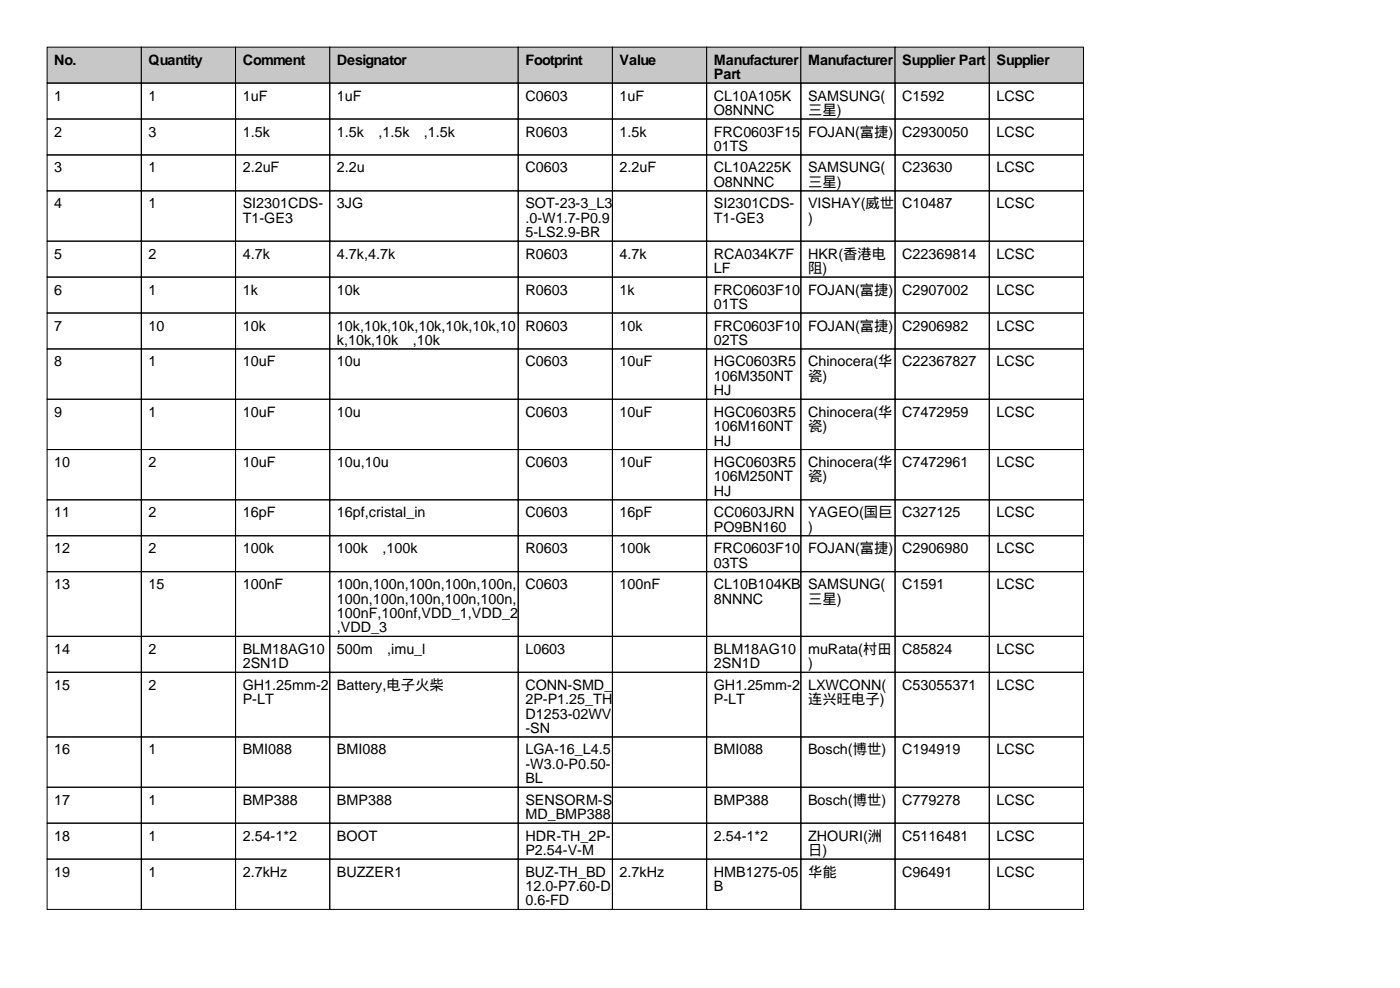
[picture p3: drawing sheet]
<svg xmlns="http://www.w3.org/2000/svg" width="297mm" height="210mm" viewBox="0 0 297 210" stroke-linecap="round" stroke-linejoin="round" font-family="sans-serif">
<defs><g id="words">
<g font-size="3">
<text x="11.5" y="13.7">No.</text>
<text x="31.5" y="13.7">Quantity</text>
<text x="51.5" y="13.7">Comment</text>
<text x="71.5" y="13.7">Designator</text>
<text x="111.5" y="13.7">Footprint</text>
<text x="131.5" y="13.7">Value</text>
<text x="151.5" y="13.7">Manufacturer</text>
<text x="151.5" y="16.8">Part</text>
<text x="171.5" y="13.7">Manufacturer</text>
<text x="191.5" y="13.7">Supplier Part</text>
<text x="211.5" y="13.7">Supplier</text>
<text x="11.5" y="21.3">1</text>
<text x="31.5" y="21.3">1</text>
<text x="51.5" y="21.3">1uF</text>
<text x="71.5" y="21.3">1uF</text>
<text x="111.5" y="21.3">C0603</text>
<text x="131.5" y="21.3">1uF</text>
<text x="151.5" y="21.3">CL10A105K</text>
<text x="171.5" y="21.3">SAMSUNG(</text>
<text x="191.5" y="21.3">C1592</text>
<text x="211.5" y="21.3">LCSC</text>
<text x="11.5" y="29">2</text>
<text x="31.5" y="29">3</text>
<text x="51.5" y="29">1.5k</text>
<text x="71.5" y="29">1.5k</text>
<text x="80.3" y="29">,1.5k</text>
<text x="90" y="29">,1.5k</text>
<text x="111.5" y="29">R0603</text>
<text x="131.5" y="29">1.5k</text>
<text x="151.5" y="24.4">O8NNNC</text>
<text x="151.5" y="29">FRC0603F15</text>
<text x="171.5" y="24.4">三星)</text>
<text x="171.5" y="29">FOJAN(富捷)</text>
<text x="191.5" y="29">C2930050</text>
<text x="211.5" y="29">LCSC</text>
<text x="151.5" y="32">01TS</text>
<text x="11.5" y="36.6">3</text>
<text x="31.5" y="36.6">1</text>
<text x="51.5" y="36.6">2.2uF</text>
<text x="71.5" y="36.6">2.2u</text>
<text x="111.5" y="36.6">C0603</text>
<text x="131.5" y="36.6">2.2uF</text>
<text x="151.5" y="36.6">CL10A225K</text>
<text x="151.5" y="39.6">O8NNNC</text>
<text x="171.5" y="36.6">SAMSUNG(</text>
<text x="171.5" y="39.6">三星)</text>
<text x="191.5" y="36.6">C23630</text>
<text x="211.5" y="36.6">LCSC</text>
<text x="11.5" y="44.2">4</text>
<text x="31.5" y="44.2">1</text>
<text x="51.5" y="44.2">SI2301CDS-</text>
<text x="51.5" y="47.2">T1-GE3</text>
<text x="71.5" y="44.2">3JG</text>
<text x="111.5" y="44.2">SOT-23-3_L3</text>
<text x="111.5" y="47.2">.0-W1.7-P0.9</text>
<text x="151.5" y="44.2">SI2301CDS-</text>
<text x="151.5" y="47.2">T1-GE3</text>
<text x="171.5" y="44.2">VISHAY(威世</text>
<text x="171.5" y="47.2">)</text>
<text x="191.5" y="44.2">C10487</text>
<text x="211.5" y="44.2">LCSC</text>
<text x="111.5" y="50.3">5-LS2.9-BR</text>
<text x="11.5" y="54.9">5</text>
<text x="31.5" y="54.9">2</text>
<text x="51.5" y="54.9">4.7k</text>
<text x="71.5" y="54.9">4.7k,4.7k</text>
<text x="111.5" y="54.9">R0603</text>
<text x="131.5" y="54.9">4.7k</text>
<text x="151.5" y="54.9">RCA034K7F</text>
<text x="151.5" y="57.9">LF</text>
<text x="171.5" y="54.9">HKR(香港电</text>
<text x="171.5" y="57.9">阻)</text>
<text x="191.5" y="54.9">C22369814</text>
<text x="211.5" y="54.9">LCSC</text>
<text x="11.5" y="62.5">6</text>
<text x="31.5" y="62.5">1</text>
<text x="51.5" y="62.5">1k</text>
<text x="71.5" y="62.5">10k</text>
<text x="111.5" y="62.5">R0603</text>
<text x="131.5" y="62.5">1k</text>
<text x="151.5" y="62.5">FRC0603F10</text>
<text x="151.5" y="65.5">01TS</text>
<text x="171.5" y="62.5">FOJAN(富捷)</text>
<text x="191.5" y="62.5">C2907002</text>
<text x="211.5" y="62.5">LCSC</text>
<text x="11.5" y="70.1">7</text>
<text x="31.5" y="70.1">10</text>
<text x="51.5" y="70.1">10k</text>
<text x="71.5" y="70.1">10k,10k,10k,10k,10k,10k,10</text>
<text x="111.5" y="70.1">R0603</text>
<text x="131.5" y="70.1">10k</text>
<text x="151.5" y="70.1">FRC0603F10</text>
<text x="171.5" y="70.1">FOJAN(富捷)</text>
<text x="191.5" y="70.1">C2906982</text>
<text x="211.5" y="70.1">LCSC</text>
<text x="11.5" y="77.7">8</text>
<text x="31.5" y="77.7">1</text>
<text x="51.5" y="77.7">10uF</text>
<text x="71.5" y="73.2">k,10k,10k</text>
<text x="71.5" y="77.7">10u</text>
<text x="87.6" y="73.2">,10k</text>
<text x="111.5" y="77.7">C0603</text>
<text x="131.5" y="77.7">10uF</text>
<text x="151.5" y="73.2">02TS</text>
<text x="151.5" y="77.7">HGC0603R5</text>
<text x="171.5" y="77.7">Chinocera(华</text>
<text x="191.5" y="77.7">C22367827</text>
<text x="211.5" y="77.7">LCSC</text>
<text x="151.5" y="80.8">106M350NT</text>
<text x="151.5" y="83.8">HJ</text>
<text x="171.5" y="80.8">瓷)</text>
<text x="11.5" y="88.4">9</text>
<text x="31.5" y="88.4">1</text>
<text x="51.5" y="88.4">10uF</text>
<text x="71.5" y="88.4">10u</text>
<text x="111.5" y="88.4">C0603</text>
<text x="131.5" y="88.4">10uF</text>
<text x="151.5" y="88.4">HGC0603R5</text>
<text x="171.5" y="88.4">Chinocera(华</text>
<text x="191.5" y="88.4">C7472959</text>
<text x="211.5" y="88.4">LCSC</text>
<text x="151.5" y="91.4">106M160NT</text>
<text x="151.5" y="94.5">HJ</text>
<text x="171.5" y="91.4">瓷)</text>
<text x="11.5" y="99.1">10</text>
<text x="31.5" y="99.1">2</text>
<text x="51.5" y="99.1">10uF</text>
<text x="71.5" y="99.1">10u,10u</text>
<text x="111.5" y="99.1">C0603</text>
<text x="131.5" y="99.1">10uF</text>
<text x="151.5" y="99.1">HGC0603R5</text>
<text x="171.5" y="99.1">Chinocera(华</text>
<text x="191.5" y="99.1">C7472961</text>
<text x="211.5" y="99.1">LCSC</text>
<text x="151.5" y="102.1">106M250NT</text>
<text x="151.5" y="105.2">HJ</text>
<text x="171.5" y="102.1">瓷)</text>
<text x="11.5" y="109.7">11</text>
<text x="31.5" y="109.7">2</text>
<text x="51.5" y="109.7">16pF</text>
<text x="71.5" y="109.7">16pf,cristal_in</text>
<text x="111.5" y="109.7">C0603</text>
<text x="131.5" y="109.7">16pF</text>
<text x="151.5" y="109.7">CC0603JRN</text>
<text x="151.5" y="112.8">PO9BN160</text>
<text x="171.5" y="109.7">YAGEO(国巨</text>
<text x="171.5" y="112.8">)</text>
<text x="191.5" y="109.7">C327125</text>
<text x="211.5" y="109.7">LCSC</text>
<text x="11.5" y="117.4">12</text>
<text x="31.5" y="117.4">2</text>
<text x="51.5" y="117.4">100k</text>
<text x="71.5" y="117.4">100k</text>
<text x="81.2" y="117.4">,100k</text>
<text x="111.5" y="117.4">R0603</text>
<text x="131.5" y="117.4">100k</text>
<text x="151.5" y="117.4">FRC0603F10</text>
<text x="171.5" y="117.4">FOJAN(富捷)</text>
<text x="191.5" y="117.4">C2906980</text>
<text x="211.5" y="117.4">LCSC</text>
<text x="11.5" y="125">13</text>
<text x="31.5" y="125">15</text>
<text x="51.5" y="125">100nF</text>
<text x="71.5" y="125">100n,100n,100n,100n,100n,</text>
<text x="111.5" y="125">C0603</text>
<text x="131.5" y="125">100nF</text>
<text x="151.5" y="120.4">03TS</text>
<text x="151.5" y="125">CL10B104KB</text>
<text x="171.5" y="125">SAMSUNG(</text>
<text x="191.5" y="125">C1591</text>
<text x="211.5" y="125">LCSC</text>
<text x="71.5" y="128">100n,100n,100n,100n,100n,</text>
<text x="71.5" y="131.1">100nF,100nf,VDD_1,VDD_2</text>
<text x="151.5" y="128">8NNNC</text>
<text x="171.5" y="128">三星)</text>
<text x="71.5" y="134.1">,VDD_3</text>
<text x="11.5" y="138.7">14</text>
<text x="31.5" y="138.7">2</text>
<text x="51.5" y="138.7">BLM18AG10</text>
<text x="51.5" y="141.7">2SN1D</text>
<text x="71.5" y="138.7">500m</text>
<text x="82.2" y="138.7">,imu_l</text>
<text x="111.5" y="138.7">L0603</text>
<text x="151.5" y="138.7">BLM18AG10</text>
<text x="151.5" y="141.7">2SN1D</text>
<text x="171.5" y="138.7">muRata(村田</text>
<text x="171.5" y="141.7">)</text>
<text x="191.5" y="138.7">C85824</text>
<text x="211.5" y="138.7">LCSC</text>
<text x="11.5" y="146.3">15</text>
<text x="31.5" y="146.3">2</text>
<text x="51.5" y="146.3">GH1.25mm-2</text>
<text x="51.5" y="149.4">P-LT</text>
<text x="71.5" y="146.3">Battery,电子火柴</text>
<text x="111.5" y="146.3">CONN-SMD_</text>
<text x="111.5" y="149.4">2P-P1.25_TH</text>
<text x="151.5" y="146.3">GH1.25mm-2</text>
<text x="151.5" y="149.4">P-LT</text>
<text x="171.5" y="146.3">LXWCONN(</text>
<text x="171.5" y="149.4">连兴旺电子)</text>
<text x="191.5" y="146.3">C53055371</text>
<text x="211.5" y="146.3">LCSC</text>
<text x="111.5" y="152.4">D1253-02WV</text>
<text x="111.5" y="155.5">-SN</text>
<text x="11.5" y="160">16</text>
<text x="31.5" y="160">1</text>
<text x="51.5" y="160">BMI088</text>
<text x="71.5" y="160">BMI088</text>
<text x="111.5" y="160">LGA-16_L4.5</text>
<text x="151.5" y="160">BMI088</text>
<text x="171.5" y="160">Bosch(博世)</text>
<text x="191.5" y="160">C194919</text>
<text x="211.5" y="160">LCSC</text>
<text x="111.5" y="163.1">-W3.0-P0.50-</text>
<text x="111.5" y="166.1">BL</text>
<text x="11.5" y="170.7">17</text>
<text x="31.5" y="170.7">1</text>
<text x="51.5" y="170.7">BMP388</text>
<text x="71.5" y="170.7">BMP388</text>
<text x="111.5" y="170.7">SENSORM-S</text>
<text x="111.5" y="173.7">MD_BMP388</text>
<text x="151.5" y="170.7">BMP388</text>
<text x="171.5" y="170.7">Bosch(博世)</text>
<text x="191.5" y="170.7">C779278</text>
<text x="211.5" y="170.7">LCSC</text>
<text x="11.5" y="178.3">18</text>
<text x="31.5" y="178.3">1</text>
<text x="51.5" y="178.3">2.54-1*2</text>
<text x="71.5" y="178.3">BOOT</text>
<text x="111.5" y="178.3">HDR-TH_2P-</text>
<text x="151.5" y="178.3">2.54-1*2</text>
<text x="171.5" y="178.3">ZHOURI(洲</text>
<text x="191.5" y="178.3">C5116481</text>
<text x="211.5" y="178.3">LCSC</text>
<text x="11.5" y="185.9">19</text>
<text x="31.5" y="185.9">1</text>
<text x="51.5" y="185.9">2.7kHz</text>
<text x="71.5" y="185.9">BUZZER1</text>
<text x="111.5" y="181.4">P2.54-V-M</text>
<text x="111.5" y="185.9">BUZ-TH_BD</text>
<text x="131.5" y="185.9">2.7kHz</text>
<text x="151.5" y="185.9">HMB1275-05</text>
<text x="171.5" y="181.4">日)</text>
<text x="171.5" y="185.9">华能</text>
<text x="191.5" y="185.9">C96491</text>
<text x="211.5" y="185.9">LCSC</text>
<text x="111.5" y="189">12.0-P7.60-D</text>
<text x="151.5" y="189">B</text>
<text x="111.5" y="192">0.6-FD</text>
</g>
</g></defs>
<g fill="#c7c7c7" stroke="#000" stroke-width=".21">
<path d="M10 10h20v7.6h-20z"/>
<path d="M30 10h20v7.6h-20z"/>
<path d="M50 10h20v7.6h-20z"/>
<path d="M70 10h40v7.6h-40z"/>
<path d="M110 10h20v7.6h-20z"/>
<path d="M130 10h20v7.6h-20z"/>
<path d="M150 10h20v7.6h-20z"/>
<path d="M170 10h20v7.6h-20z"/>
<path d="M190 10h20v7.6h-20z"/>
<path d="M210 10h20v7.6h-20z"/>
</g>
<g fill="none" stroke="#000" stroke-width=".21">
<path d="M10 17.6h20v7.6h-20zM30 17.6h20v7.6h-20zM50 17.6h20v7.6h-20zM70 17.6h40v7.6h-40zM110 17.6h20v7.6h-20zM130 17.6h20v7.6h-20zM150 17.6h20v7.6h-20zM170 17.6h20v7.6h-20zM190 17.6h20v7.6h-20zM210 17.6h20v7.6h-20zM10 25.2h20v7.7h-20zM10 32.9h20v7.6h-20z"/>
<path d="M30 25.2h20v7.7h-20zM30 32.9h20v7.6h-20zM50 25.2h20v7.7h-20zM50 32.9h20v7.6h-20zM70 25.2h40v7.7h-40zM70 32.9h40v7.6h-40zM110 25.2h20v7.7h-20zM110 32.9h20v7.6h-20zM130 25.2h20v7.7h-20zM130 32.9h20v7.6h-20zM150 25.2h20v7.7h-20zM150 32.9h20v7.6h-20z"/>
<path d="M170 25.2h20v7.7h-20zM170 32.9h20v7.6h-20zM190 25.2h20v7.7h-20zM190 32.9h20v7.6h-20zM210 25.2h20v7.7h-20zM210 32.9h20v7.6h-20zM10 40.5h20v10.6h-20zM10 51.1h20v7.7h-20zM10 58.8h20v7.6h-20zM30 40.5h20v10.6h-20zM30 51.1h20v7.7h-20zM30 58.8h20v7.6h-20z"/>
<path d="M50 40.5h20v10.6h-20zM50 51.1h20v7.7h-20zM50 58.8h20v7.6h-20zM70 40.5h40v10.6h-40zM70 51.1h40v7.7h-40zM70 58.8h40v7.6h-40zM110 40.5h20v10.6h-20zM110 51.1h20v7.7h-20zM110 58.8h20v7.6h-20zM130 40.5h20v10.6h-20zM130 51.1h20v7.7h-20zM130 58.8h20v7.6h-20z"/>
<path d="M150 40.5h20v10.6h-20zM150 51.1h20v7.7h-20zM150 58.8h20v7.6h-20zM170 40.5h20v10.6h-20zM170 51.1h20v7.7h-20zM170 58.8h20v7.6h-20zM190 40.5h20v10.6h-20zM190 51.1h20v7.7h-20zM190 58.8h20v7.6h-20zM210 40.5h20v10.6h-20zM210 51.1h20v7.7h-20zM210 58.8h20v7.6h-20z"/>
<path d="M10 66.4h20v7.6h-20zM10 74h20v10.7h-20zM30 66.4h20v7.6h-20zM30 74h20v10.7h-20zM50 66.4h20v7.6h-20zM50 74h20v10.7h-20zM70 66.4h40v7.6h-40zM70 74h40v10.7h-40zM110 66.4h20v7.6h-20zM110 74h20v10.7h-20zM130 66.4h20v7.6h-20zM130 74h20v10.7h-20z"/>
<path d="M150 66.4h20v7.6h-20zM150 74h20v10.7h-20zM170 66.4h20v7.6h-20zM170 74h20v10.7h-20zM190 66.4h20v7.6h-20zM190 74h20v10.7h-20zM210 66.4h20v7.6h-20zM210 74h20v10.7h-20zM10 84.7h20v10.6h-20zM10 95.3h20v10.7h-20zM30 84.7h20v10.6h-20zM30 95.3h20v10.7h-20z"/>
<path d="M50 84.7h20v10.6h-20zM50 95.3h20v10.7h-20zM70 84.7h40v10.6h-40zM70 95.3h40v10.7h-40zM110 84.7h20v10.6h-20zM110 95.3h20v10.7h-20zM130 84.7h20v10.6h-20zM130 95.3h20v10.7h-20zM150 84.7h20v10.6h-20zM150 95.3h20v10.7h-20zM170 84.7h20v10.6h-20zM170 95.3h20v10.7h-20z"/>
<path d="M190 84.7h20v10.6h-20zM190 95.3h20v10.7h-20zM210 84.7h20v10.6h-20zM210 95.3h20v10.7h-20zM10 106h20v7.6h-20zM10 113.6h20v7.7h-20zM30 106h20v7.6h-20zM30 113.6h20v7.7h-20zM50 106h20v7.6h-20zM50 113.6h20v7.7h-20zM70 106h40v7.6h-40zM70 113.6h40v7.7h-40z"/>
<path d="M110 106h20v7.6h-20zM110 113.6h20v7.7h-20zM130 106h20v7.6h-20zM130 113.6h20v7.7h-20zM150 106h20v7.6h-20zM150 113.6h20v7.7h-20zM170 106h20v7.6h-20zM170 113.6h20v7.7h-20zM190 106h20v7.6h-20zM190 113.6h20v7.7h-20zM210 106h20v7.6h-20zM210 113.6h20v7.7h-20z"/>
<path d="M10 121.3h20v13.7h-20zM10 135h20v7.6h-20zM30 121.3h20v13.7h-20zM30 135h20v7.6h-20zM50 121.3h20v13.7h-20zM50 135h20v7.6h-20zM70 121.3h40v13.7h-40zM70 135h40v7.6h-40zM110 121.3h20v13.7h-20zM110 135h20v7.6h-20zM130 121.3h20v13.7h-20zM130 135h20v7.6h-20z"/>
<path d="M150 121.3h20v13.7h-20zM150 135h20v7.6h-20zM170 121.3h20v13.7h-20zM170 135h20v7.6h-20zM190 121.3h20v13.7h-20zM190 135h20v7.6h-20zM210 121.3h20v13.7h-20zM210 135h20v7.6h-20zM10 142.6h20v13.7h-20zM10 156.3h20v10.7h-20zM30 142.6h20v13.7h-20zM30 156.3h20v10.7h-20z"/>
<path d="M50 142.6h20v13.7h-20zM50 156.3h20v10.7h-20zM70 142.6h40v13.7h-40zM70 156.3h40v10.7h-40zM110 142.6h20v13.7h-20zM110 156.3h20v10.7h-20zM130 142.6h20v13.7h-20zM130 156.3h20v10.7h-20zM150 142.6h20v13.7h-20zM150 156.3h20v10.7h-20zM170 142.6h20v13.7h-20zM170 156.3h20v10.7h-20z"/>
<path d="M190 142.6h20v13.7h-20zM190 156.3h20v10.7h-20zM210 142.6h20v13.7h-20zM210 156.3h20v10.7h-20zM10 167h20v7.6h-20zM10 174.6h20v7.6h-20zM30 167h20v7.6h-20zM30 174.6h20v7.6h-20zM50 167h20v7.6h-20zM50 174.6h20v7.6h-20zM70 167h40v7.6h-40zM70 174.6h40v7.6h-40z"/>
<path d="M110 167h20v7.6h-20zM110 174.6h20v7.6h-20zM130 167h20v7.6h-20zM130 174.6h20v7.6h-20zM150 167h20v7.6h-20zM150 174.6h20v7.6h-20zM170 167h20v7.6h-20zM170 174.6h20v7.6h-20zM190 167h20v7.6h-20zM190 174.6h20v7.6h-20zM210 167h20v7.6h-20zM210 174.6h20v7.6h-20z"/>
<path d="M10 182.2h20v10.7h-20zM30 182.2h20v10.7h-20zM50 182.2h20v10.7h-20zM70 182.2h40v10.7h-40zM110 182.2h20v10.7h-20zM130 182.2h20v10.7h-20zM150 182.2h20v10.7h-20zM170 182.2h20v10.7h-20zM190 182.2h20v10.7h-20zM210 182.2h20v10.7h-20z"/>
</g>
<use href="#words"/>
</svg>
